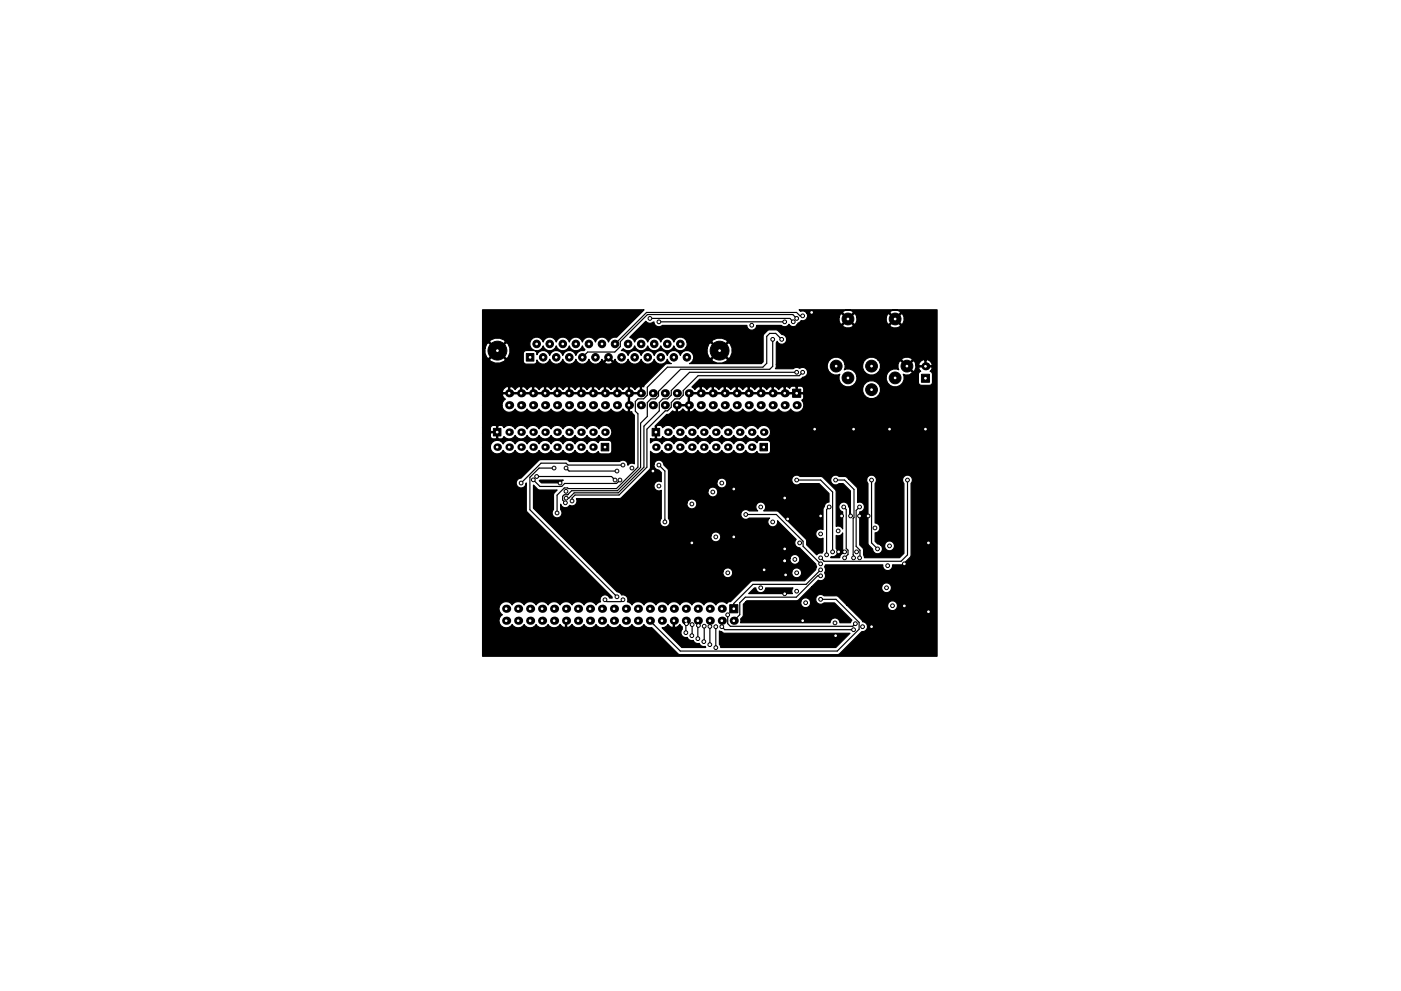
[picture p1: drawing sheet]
<svg xmlns="http://www.w3.org/2000/svg" width="297mm" height="210mm" viewBox="0 0 297 210" stroke-linecap="round" stroke-linejoin="round" font-family="sans-serif">
<g fill="#000" stroke="#000" stroke-width=".21">
<path d="M111.6 75h1.6v1.6h-1.6zM195.4 79.4h1.7v1.7h-1.7zM104.6 90.9h1.6v1.6h-1.6zM127.5 94.1h1.6v1.6h-1.6zM138.3 90.9h1.6v1.6h-1.6zM161.1 94.1h1.6v1.6h-1.6zM168 82.6h1.8v1.7h-1.8zM154.7 128.3h1.7v1.7h-1.7z"/>
<circle cx="105.5" cy="74.4" r="2"/>
<circle cx="113.8" cy="73" r=".8"/>
<circle cx="115.2" cy="75.8" r=".8"/>
<circle cx="116.6" cy="73" r=".8"/>
<circle cx="117.9" cy="75.8" r=".8"/>
<circle cx="119.3" cy="73" r=".8"/>
<circle cx="120.7" cy="75.8" r=".8"/>
<circle cx="122.1" cy="73" r=".8"/>
<circle cx="123.5" cy="75.8" r=".8"/>
<circle cx="124.9" cy="73" r=".8"/>
<circle cx="126.2" cy="75.8" r=".8"/>
<circle cx="127.6" cy="73" r=".8"/>
<circle cx="129" cy="75.8" r=".8"/>
<circle cx="130.4" cy="73" r=".8"/>
<circle cx="131.8" cy="75.8" r=".8"/>
<circle cx="133.2" cy="73" r=".8"/>
<circle cx="134.6" cy="75.8" r=".8"/>
<circle cx="135.9" cy="73" r=".8"/>
<circle cx="137.3" cy="75.8" r=".8"/>
<circle cx="137.8" cy="67.6" r=".4"/>
<circle cx="138.7" cy="73" r=".8"/>
<circle cx="139.7" cy="68.3" r=".4"/>
<circle cx="140.1" cy="75.8" r=".8"/>
<circle cx="141.5" cy="73" r=".8"/>
<circle cx="142.9" cy="75.8" r=".8"/>
<circle cx="144.2" cy="73" r=".8"/>
<circle cx="145.6" cy="75.8" r=".8"/>
<circle cx="152.6" cy="74.4" r="2"/>
<circle cx="159.4" cy="69" r=".4"/>
<circle cx="163.8" cy="72" r=".4"/>
<circle cx="165.7" cy="72" r=".4"/>
<circle cx="166.4" cy="68.3" r=".4"/>
<circle cx="168.2" cy="68.3" r=".4"/>
<circle cx="168.9" cy="79" r=".4"/>
<circle cx="168.9" cy="67.6" r=".4"/>
<circle cx="170.2" cy="67" r=".4"/>
<circle cx="170.2" cy="79" r=".4"/>
<circle cx="172.1" cy="66.3" r=".4"/>
<circle cx="177.3" cy="77.7" r="1.25"/>
<circle cx="179.8" cy="67.7" r="1.25"/>
<circle cx="184.8" cy="77.7" r="1.25"/>
<circle cx="189.8" cy="67.7" r="1.25"/>
<circle cx="192.3" cy="77.7" r="1.25"/>
<circle cx="117.5" cy="99.3" r=".4"/>
<circle cx="120" cy="99.3" r=".4"/>
<circle cx="130.8" cy="99.9" r=".4"/>
<circle cx="132.1" cy="98.7" r=".4"/>
<circle cx="134" cy="99.3" r=".4"/>
<circle cx="138.4" cy="99.9" r=".4"/>
<circle cx="139.7" cy="98.7" r=".4"/>
<circle cx="172.7" cy="91.1" r=".4"/>
<circle cx="179.8" cy="80.2" r="1.25"/>
<circle cx="181" cy="91.1" r=".4"/>
<circle cx="184.8" cy="82.7" r="1.25"/>
<circle cx="188.6" cy="91.1" r=".4"/>
<circle cx="189.8" cy="80.2" r="1.25"/>
<circle cx="196.2" cy="91.1" r=".4"/>
<circle cx="110.5" cy="102.5" r=".4"/>
<circle cx="113.1" cy="101.8" r=".4"/>
<circle cx="113.8" cy="101.1" r=".4"/>
<circle cx="118.1" cy="108.8" r=".4"/>
<circle cx="118.7" cy="102.5" r=".4"/>
<circle cx="119.9" cy="106.7" r=".4"/>
<circle cx="120" cy="104.2" r=".4"/>
<circle cx="120" cy="105.7" r=".4"/>
<circle cx="121.3" cy="106.3" r=".4"/>
<circle cx="130.4" cy="101.8" r=".4"/>
<circle cx="131.4" cy="101.8" r=".4"/>
<circle cx="139.7" cy="103.1" r=".4"/>
<circle cx="141" cy="110.7" r=".4"/>
<circle cx="146.7" cy="106.9" r=".4"/>
<circle cx="146.7" cy="115.2" r=".4"/>
<circle cx="151.1" cy="104.4" r=".4"/>
<circle cx="151.8" cy="113.9" r=".4"/>
<circle cx="153" cy="102.5" r=".4"/>
<circle cx="155.6" cy="103.8" r=".4"/>
<circle cx="155.6" cy="113.9" r=".4"/>
<circle cx="158.1" cy="109.2" r=".4"/>
<circle cx="161.3" cy="107.6" r=".4"/>
<circle cx="163.8" cy="110.7" r=".4"/>
<circle cx="166.4" cy="116.5" r=".4"/>
<circle cx="166.4" cy="119" r=".4"/>
<circle cx="166.4" cy="105.7" r=".4"/>
<circle cx="167" cy="110.1" r=".4"/>
<circle cx="168.5" cy="118.7" r=".4"/>
<circle cx="168.9" cy="101.8" r=".4"/>
<circle cx="169.5" cy="115.2" r=".4"/>
<circle cx="174" cy="109.5" r=".4"/>
<circle cx="174" cy="119.6" r=".4"/>
<circle cx="174" cy="113.3" r=".4"/>
<circle cx="174" cy="118.4" r=".4"/>
<circle cx="175.3" cy="117.7" r=".4"/>
<circle cx="175.8" cy="107.6" r=".4"/>
<circle cx="176.5" cy="117.1" r=".4"/>
<circle cx="177.2" cy="101.8" r=".4"/>
<circle cx="177.7" cy="112.6" r=".4"/>
<circle cx="177.8" cy="117.1" r=".4"/>
<circle cx="178.4" cy="109.5" r=".4"/>
<circle cx="178.9" cy="107.6" r=".4"/>
<circle cx="179.1" cy="117.1" r=".4"/>
<circle cx="179.1" cy="118.4" r=".4"/>
<circle cx="180.3" cy="109.5" r=".4"/>
<circle cx="181" cy="118.4" r=".4"/>
<circle cx="181.6" cy="117.1" r=".4"/>
<circle cx="182.2" cy="109.5" r=".4"/>
<circle cx="182.2" cy="118.4" r=".4"/>
<circle cx="182.2" cy="107.6" r=".4"/>
<circle cx="184.1" cy="109.5" r=".4"/>
<circle cx="184.8" cy="101.8" r=".4"/>
<circle cx="185.5" cy="112" r=".4"/>
<circle cx="186.1" cy="116.5" r=".4"/>
<circle cx="188.6" cy="115.8" r=".4"/>
<circle cx="191.7" cy="119.6" r=".4"/>
<circle cx="192.4" cy="101.8" r=".4"/>
<circle cx="196.8" cy="115.2" r=".4"/>
<circle cx="128.3" cy="127.2" r=".4"/>
<circle cx="130.8" cy="126.6" r=".4"/>
<circle cx="132.1" cy="127.2" r=".4"/>
<circle cx="145.4" cy="134.2" r=".4"/>
<circle cx="145.5" cy="132.3" r=".4"/>
<circle cx="146.7" cy="134.9" r=".4"/>
<circle cx="146.7" cy="132.5" r=".4"/>
<circle cx="148" cy="135.5" r=".4"/>
<circle cx="148.1" cy="132.7" r=".4"/>
<circle cx="149.2" cy="136.1" r=".4"/>
<circle cx="149.3" cy="132.9" r=".4"/>
<circle cx="150.5" cy="136.8" r=".4"/>
<circle cx="150.5" cy="132.9" r=".4"/>
<circle cx="151.8" cy="137.4" r=".4"/>
<circle cx="151.8" cy="133" r=".4"/>
<circle cx="153" cy="133" r=".4"/>
<circle cx="154.3" cy="130.4" r=".4"/>
<circle cx="154.3" cy="121.5" r=".4"/>
<circle cx="161.3" cy="124.7" r=".4"/>
<circle cx="162" cy="120.9" r=".4"/>
<circle cx="166.4" cy="126" r=".4"/>
<circle cx="166.6" cy="122" r=".4"/>
<circle cx="168.9" cy="125.4" r=".4"/>
<circle cx="168.9" cy="121.5" r=".4"/>
<circle cx="170.2" cy="131.7" r=".4"/>
<circle cx="170.8" cy="127.9" r=".4"/>
<circle cx="174" cy="127.2" r=".4"/>
<circle cx="174" cy="122.2" r=".4"/>
<circle cx="174" cy="120.9" r=".4"/>
<circle cx="177" cy="132.2" r=".4"/>
<circle cx="177.2" cy="134.9" r=".4"/>
<circle cx="181" cy="133.6" r=".4"/>
<circle cx="181.4" cy="132.3" r=".4"/>
<circle cx="182.9" cy="133" r=".4"/>
<circle cx="184.8" cy="133" r=".4"/>
<circle cx="188" cy="124.7" r=".4"/>
<circle cx="188.2" cy="120" r=".4"/>
<circle cx="189.2" cy="128.5" r=".4"/>
<circle cx="191.7" cy="128.5" r=".4"/>
<circle cx="196.8" cy="129.8" r=".4"/>
</g>
<g fill="#000">
<circle cx="196.2" cy="77.7" r=".85"/>
<circle cx="105.4" cy="94.9" r=".8"/>
<circle cx="107.9" cy="91.7" r=".8"/>
<circle cx="107.9" cy="83.4" r=".86"/>
<circle cx="107.9" cy="86" r=".86"/>
<circle cx="107.9" cy="94.9" r=".8"/>
<circle cx="110.5" cy="86" r=".86"/>
<circle cx="110.5" cy="83.4" r=".86"/>
<circle cx="110.5" cy="94.9" r=".8"/>
<circle cx="110.5" cy="91.7" r=".8"/>
<circle cx="113" cy="86" r=".86"/>
<circle cx="113" cy="94.9" r=".8"/>
<circle cx="113" cy="91.7" r=".8"/>
<circle cx="113" cy="83.4" r=".86"/>
<circle cx="115.6" cy="94.9" r=".8"/>
<circle cx="115.6" cy="86" r=".86"/>
<circle cx="115.6" cy="91.7" r=".8"/>
<circle cx="115.6" cy="83.4" r=".86"/>
<circle cx="118.1" cy="83.4" r=".86"/>
<circle cx="118.1" cy="86" r=".86"/>
<circle cx="118.1" cy="94.9" r=".8"/>
<circle cx="118.1" cy="91.7" r=".8"/>
<circle cx="120.6" cy="91.7" r=".8"/>
<circle cx="120.6" cy="94.9" r=".8"/>
<circle cx="120.6" cy="86" r=".86"/>
<circle cx="120.6" cy="83.4" r=".86"/>
<circle cx="123.2" cy="86" r=".86"/>
<circle cx="123.2" cy="94.9" r=".8"/>
<circle cx="123.2" cy="91.7" r=".8"/>
<circle cx="123.2" cy="83.4" r=".86"/>
<circle cx="125.7" cy="94.9" r=".8"/>
<circle cx="125.7" cy="91.7" r=".8"/>
<circle cx="125.7" cy="83.4" r=".86"/>
<circle cx="125.7" cy="86" r=".86"/>
<circle cx="128.3" cy="83.4" r=".86"/>
<circle cx="128.3" cy="86" r=".86"/>
<circle cx="128.3" cy="91.7" r=".8"/>
<circle cx="130.8" cy="83.4" r=".86"/>
<circle cx="130.8" cy="86" r=".86"/>
<circle cx="133.3" cy="83.4" r=".86"/>
<circle cx="133.3" cy="86" r=".86"/>
<circle cx="135.9" cy="83.4" r=".86"/>
<circle cx="135.9" cy="86" r=".86"/>
<circle cx="138.4" cy="83.4" r=".86"/>
<circle cx="138.4" cy="86" r=".86"/>
<circle cx="139.1" cy="94.9" r=".8"/>
<circle cx="141" cy="83.4" r=".86"/>
<circle cx="141" cy="86" r=".86"/>
<circle cx="141.6" cy="94.9" r=".8"/>
<circle cx="141.6" cy="91.7" r=".8"/>
<circle cx="143.5" cy="83.4" r=".86"/>
<circle cx="143.5" cy="86" r=".86"/>
<circle cx="144.1" cy="94.9" r=".8"/>
<circle cx="144.1" cy="91.7" r=".8"/>
<circle cx="146" cy="86" r=".86"/>
<circle cx="146" cy="83.4" r=".86"/>
<circle cx="146.7" cy="91.7" r=".8"/>
<circle cx="146.7" cy="94.9" r=".8"/>
<circle cx="148.6" cy="86" r=".86"/>
<circle cx="148.6" cy="83.4" r=".86"/>
<circle cx="149.2" cy="94.9" r=".8"/>
<circle cx="149.2" cy="91.7" r=".8"/>
<circle cx="151.1" cy="86" r=".86"/>
<circle cx="151.1" cy="83.4" r=".86"/>
<circle cx="151.8" cy="94.9" r=".8"/>
<circle cx="151.8" cy="91.7" r=".8"/>
<circle cx="153.7" cy="83.4" r=".86"/>
<circle cx="153.7" cy="86" r=".86"/>
<circle cx="154.3" cy="94.9" r=".8"/>
<circle cx="154.3" cy="91.7" r=".8"/>
<circle cx="156.2" cy="86" r=".86"/>
<circle cx="156.2" cy="83.4" r=".86"/>
<circle cx="156.8" cy="91.7" r=".8"/>
<circle cx="156.8" cy="94.9" r=".8"/>
<circle cx="158.7" cy="83.4" r=".86"/>
<circle cx="158.7" cy="86" r=".86"/>
<circle cx="159.4" cy="94.9" r=".8"/>
<circle cx="159.4" cy="91.7" r=".8"/>
<circle cx="161.3" cy="83.4" r=".86"/>
<circle cx="161.3" cy="86" r=".86"/>
<circle cx="161.9" cy="91.7" r=".8"/>
<circle cx="163.8" cy="86" r=".86"/>
<circle cx="163.8" cy="83.4" r=".86"/>
<circle cx="166.4" cy="86" r=".86"/>
<circle cx="166.4" cy="83.4" r=".86"/>
<circle cx="168.9" cy="86" r=".86"/>
<circle cx="107.3" cy="131.7" r=".86"/>
<circle cx="107.3" cy="129.2" r=".86"/>
<circle cx="109.9" cy="129.2" r=".86"/>
<circle cx="109.9" cy="131.7" r=".86"/>
<circle cx="112.4" cy="129.2" r=".86"/>
<circle cx="112.4" cy="131.7" r=".86"/>
<circle cx="114.9" cy="129.2" r=".86"/>
<circle cx="114.9" cy="131.7" r=".86"/>
<circle cx="117.5" cy="129.2" r=".86"/>
<circle cx="117.5" cy="131.7" r=".86"/>
<circle cx="120" cy="129.2" r=".86"/>
<circle cx="120" cy="131.7" r=".86"/>
<circle cx="122.6" cy="129.2" r=".86"/>
<circle cx="122.6" cy="131.7" r=".86"/>
<circle cx="125.1" cy="131.7" r=".86"/>
<circle cx="125.1" cy="129.2" r=".86"/>
<circle cx="127.6" cy="129.2" r=".86"/>
<circle cx="127.6" cy="131.7" r=".86"/>
<circle cx="130.2" cy="131.7" r=".86"/>
<circle cx="130.2" cy="129.2" r=".86"/>
<circle cx="132.7" cy="129.2" r=".86"/>
<circle cx="132.7" cy="131.7" r=".86"/>
<circle cx="135.3" cy="129.2" r=".86"/>
<circle cx="135.3" cy="131.7" r=".86"/>
<circle cx="137.8" cy="131.7" r=".86"/>
<circle cx="137.8" cy="129.2" r=".86"/>
<circle cx="140.3" cy="129.2" r=".86"/>
<circle cx="140.3" cy="131.7" r=".86"/>
<circle cx="142.9" cy="129.2" r=".86"/>
<circle cx="142.9" cy="131.7" r=".86"/>
<circle cx="145.4" cy="129.2" r=".86"/>
<circle cx="145.4" cy="131.7" r=".86"/>
<circle cx="148" cy="129.2" r=".86"/>
<circle cx="148" cy="131.7" r=".86"/>
<circle cx="150.5" cy="129.2" r=".86"/>
<circle cx="150.5" cy="131.7" r=".86"/>
<circle cx="153" cy="129.2" r=".86"/>
<circle cx="153" cy="131.7" r=".86"/>
<circle cx="155.6" cy="131.7" r=".86"/>
</g>
<g fill="none" stroke="#000" stroke-width=".25">
<path d="M137.8 67.6h29.7l.7 .7M139.7 68.3h26.7M163.8 72v5.7l-.6 .7h-18.9l-4.7 4.6v1l-.6 .6h-1l-.8 .8v3l-1.4 1.4v9.4l-4.9 4.9h-9.7l-.8 .9h-.8l-.3 .3v.8l.6 .6M165.7 72l-1.2-1.3h-1.3l-.6 .7v5.7l-.9 .8h-20.2l-4.3 4.3v1.6l-.7 .8h-1.2l-.6 .6v2l.6 .6v11.3l-4.6 4.6h-10.2l-.2-.2h-.7l-1.5 1.6v3.7M168.9 67.6l-.8-.9h-30.8l-5.8 5.8v1l-1.2 1.2h-5.7l-1.1 1.1M168.9 79h-22.7l-3.9 3.9v.9l-.8 .8h-.9l-.8 .8v1.8l-3.3 3.2v8.7l-5.4 5.5h-9.4l-1.1 1.1h-.6M170.2 67h-.6l-.7-.7h-31.8l-6.7 6.7M170.2 79l-.7 .7h-21.5l-3.1 3.2v.9l-.8 .8h-1l-.8 .8v1l-.8 .8h-.4l-3.9 3.9v8l-5.9 5.9h-9.4l-.6 .7v.6M117.5 99.3h-3.2l-2 2v6.9l18.5 18.4M120 99.3l.6 .6h10.2M132.1 98.7h-11.7l-.4-.4h-5.3l-4.2 4.2M139.7 98.7l1.3 1.2v10.8"/>
<path d="M113.1 101.8l1.4 1.4h4.6l.6-.6h11l.7-.8M113.8 101.1h15.9l.7 .7M158.1 109.2h6.5l5.7 5.6v1.1l3.7 3.7M168.9 101.8h5.1l2.5 2.6v12.7M175.8 107.6l-.5 .5v9.6M177.2 101.8h1.9l2 2v6l-.2 .2 .1 8.4M178.9 107.6l.5 .5v8.3l.4 .3v.9l-.7 .8M182.2 107.6l-.7 .7v7.6l.8 .8-.1 1.7M184.8 101.8v13.4l1.3 1.3M192.4 101.8v15.9l-1.4 1.4h-16.3l-.7-.7M128.3 127.2l.4 .4h3l.4-.4M145.5 132.3l-.1 .2v1.7"/>
<path d="M146.7 132.5v2.4M148.1 132.7l-.1 .1v2.7M149.3 132.9l-.1 3.2M150.5 132.9v3.9M151.8 133v4.4M153 133l.7 .6h27.3M154.3 130.4v1.9l.6 .6h25.9l.6-.6M174 122.2h-.6l-4.6 4.5h-10.8l-1.2 1.2v2.5l-1.2 1.3M174 127.2h3.3l4.9 4.9v1.4l-4.7 4.6h-33.3l-6.4-6.4M174 120.9l-3.1 3.1h-11.3l-4 4v1.2"/>
</g>
<path d="M102.3 65.7h34.3l-5.9 5.9a1.41 1.41 0 0 0-1.7 1 1.44 1.44 0 0 0-1.4-1.1 1.44 1.44 0 0 0-1.4 1.1 1.44 1.44 0 0 0-1.3-1.1 1.44 1.44 0 0 0-1.4 1.1 1.44 1.44 0 0 0-1.4-1.1 1.44 1.44 0 0 0-1.4 1.1 1.44 1.44 0 0 0-1.4-1.1 1.44 1.44 0 0 0-1.4 1.1 1.44 1.44 0 0 0-1.3-1.1 1.44 1.44 0 0 0-1.4 1.1 1.45 1.45 0 0 0-2.3-.8 1.45 1.45 0 0 0 0 2.4 1.45 1.45 0 0 0 2.3-.8 1.44 1.44 0 0 0 1.4 1 1.44 1.44 0 0 0 1.3-1 1.44 1.44 0 0 0 1.4 1 1.44 1.44 0 0 0 1.4-1 1.44 1.44 0 0 0 1.4 1 1.44 1.44 0 0 0 1.4-1l.5 .8-.2 .2a1.41 1.41 0 0 0-1.7 1 1.44 1.44 0 0 0-1.4-1.1 1.44 1.44 0 0 0-1.4 1.1 1.44 1.44 0 0 0-1.4-1.1 1.44 1.44 0 0 0-1.4 1.1 1.43 1.43 0 0 0-1.2-1 1.43 1.43 0 0 0-1.5 .9 .71 .71 0 0 0-.6-.9h-1.6l-.5 .2-.2 .4v1.6a.65 .65 0 0 0 .7 .7l1.8-.1a.74 .74 0 0 0 .4-.8 1.43 1.43 0 0 0 1.5 .9 1.43 1.43 0 0 0 1.2-1.1 1.44 1.44 0 0 0 1.4 1.1 1.44 1.44 0 0 0 1.4-1.1 1.44 1.44 0 0 0 1.4 1.1 1.44 1.44 0 0 0 1.4-1.1 1.44 1.44 0 0 0 1.4 1.1 1.44 1.44 0 0 0 1.4-1.1 1.42 1.42 0 0 0 2.4 .6h.9l.1 .3a1.05 1.05 0 0 0 1.5-.3l-.8-.8-.8 .8h-.9l.3-.6 .2 .4h.2l1-1 1 1h.3l.1-.4 .2 .4a1.45 1.45 0 0 0 1.4 .7 1.45 1.45 0 0 0 1.2-1.1 1.44 1.44 0 0 0 1.4 1.1 1.44 1.44 0 0 0 1.3-1.1 1.44 1.44 0 0 0 1.4 1.1 1.44 1.44 0 0 0 1.4-1.1 1.44 1.44 0 0 0 1.4 1.1 1.44 1.44 0 0 0 1.4-1.1l.1 .4 .7 .5h-.8l-.5 .3-4.3 4.2-.2 .5-.3-.1-.2 .1v1.5h-2.5v3.7l.2 .1 .2-.1 .6 .8v10.3a1.03 1.03 0 0 0-1.4 .3 1.02 1.02 0 0 0-.6-1 1.02 1.02 0 0 0-1.1 .2h-10.7l-.7-.4h-5.3l-.5 .2-3.7 3.7a1.06 1.06 0 0 0-1 1.2 1.06 1.06 0 0 0 1.1 1 1.06 1.06 0 0 0 1-1.1v5.7l.2 .5 18 18v.2h-.6a1.04 1.04 0 0 0-1.3-.6 1.04 1.04 0 0 0-.6 1.4l-.7 .4-.2 .3-.2-.3a1.53 1.53 0 0 0-2.4 .3 1.49 1.49 0 0 0-2.5 0 1.49 1.49 0 0 0-2.6 0 1.49 1.49 0 0 0-2.5 0 1.49 1.49 0 0 0-2.5 0 1.49 1.49 0 0 0-2.6 0 1.49 1.49 0 0 0-2.5 0 1.51 1.51 0 0 0-2.4-.3 1.51 1.51 0 0 0 .3 2.3 1.5 1.5 0 0 0-.3 2.4 1.5 1.5 0 0 0 2.4-.3 1.49 1.49 0 0 0 2.5 0 1.49 1.49 0 0 0 2.6 0 1.49 1.49 0 0 0 2.5 0 1.49 1.49 0 0 0 2.6 0l.4 .5 .5 .1 .2-.1v-1.4l.2-.1v1.5l.3 .1 .4-.1 .5-.5 .2 .3a1.53 1.53 0 0 0 2.3-.3 1.49 1.49 0 0 0 2.6 0 1.49 1.49 0 0 0 2.5 0 1.49 1.49 0 0 0 2.5 0 1.49 1.49 0 0 0 2.6 0 1.49 1.49 0 0 0 2.5 0 1.48 1.48 0 0 0 1.7 .6l5.5 5.6 .5 .2h33.3l.6-.2 4.6-4.7a1.06 1.06 0 0 0 1.2-.9 1.06 1.06 0 0 0-1-1.2l-.2-.4-3.2-3.2h8.7a1.06 1.06 0 0 0 1.2 1.3 1.06 1.06 0 0 0 .7-1.7 1.06 1.06 0 0 0-1.7 0l-.2 .4h-8.7l-2-1.9h-2.8l-.1-.1a1.05 1.05 0 0 0-1.4 .2 1.05 1.05 0 0 0 .1 1.4 1.05 1.05 0 0 0 1.4 0h2.2l3.7 3.7-.3 .5h-2.2v-.1a1.04 1.04 0 0 0-1.1-.9 1.04 1.04 0 0 0-1 1h-19v-.8l.6-.6v-.3v-2.2l.5-.5h11.7a1.06 1.06 0 0 0 1.2 1.2 1.06 1.06 0 0 0 .7-1.6 1.06 1.06 0 0 0-1.8 0l-.1 .4h-11.7l.2-.2 10.8-.1 3-2.9h14.8v.4a1.06 1.06 0 0 0 1.6 .7 1.06 1.06 0 0 0 0-1.8 1.06 1.06 0 0 0-1.6 .7h-14.8l1.4-1.4a1.08 1.08 0 0 0 1.3-.3 1.08 1.08 0 0 0 .1-1.3 1.29 1.29 0 0 0 0-1.3l.1-.4h12.2a1.05 1.05 0 0 0 1 1.3 1.05 1.05 0 0 0 1-1.3h2.1l1.8-1.8 .1-15.4 .1-.2a1.05 1.05 0 0 0-.2-1.4 1.05 1.05 0 0 0-1.5 .1 1.05 1.05 0 0 0 0 1.5v14.8l-.9 .9h-7.4l-.2-.6v-1.3l-.8-.8v-7a1.04 1.04 0 0 0 1-1.3 1.04 1.04 0 0 0-1.5-.7v-3.1l-1.9-1.9h3.8v.5l.3 .5v12.6l.2 .5 .8 .8a1.05 1.05 0 0 0 1.6 .9 1.05 1.05 0 0 0 .1-1.8h.9v.4a1.06 1.06 0 0 0 1.6 .7 1.06 1.06 0 0 0 0-1.8 1.06 1.06 0 0 0-1.6 .7h-.9l-.6-.2-.6-.5v-1.9a1.04 1.04 0 0 0 1.1-1 1.04 1.04 0 0 0-1.1-1v-8.4l.2-.2a1.06 1.06 0 0 0-.5-1.5 1.06 1.06 0 0 0-1.5 .7h-3.8l-.5-.5h-1.5a1.04 1.04 0 0 0-1.5 0 1.04 1.04 0 0 0 0 1.5 1.04 1.04 0 0 0 1.5 0h.9l1.5 1.6v5.3l-.1 .2v-1.6l-.2-.6a1.06 1.06 0 0 0-1-1 1.06 1.06 0 0 0-1.1 .9 1.06 1.06 0 0 0 .8 1.2v3.6l-.1-.1a1.01 1.01 0 0 0-1.3-.4v-7.3l-.2-.6-2.8-2.7h-4.7l-.1-.1a1.05 1.05 0 0 0-1.4 .2 1.05 1.05 0 0 0 .1 1.4 1.05 1.05 0 0 0 1.4 0h4.1l2.1 2.1v1.8h-.2a1.16 1.16 0 0 0-.9 1.1l-.2 .5v4.3l-.3-.2a1.05 1.05 0 0 0-1.3 1.2 1.05 1.05 0 0 0 1.6 .8v2.8l-.2 .4-.5-.1-.6 .4-2.2-2.1v-.8l-.2-.5-5.7-5.7-.5-.2h-2.7l.3-.3a1.05 1.05 0 0 0-.3-1.4 1.05 1.05 0 0 0-1.5 .2 1.05 1.05 0 0 0 .3 1.5h-1.9l-.1-.1a1.05 1.05 0 0 0-1.4 .2 1.05 1.05 0 0 0 .1 1.4 1.05 1.05 0 0 0 1.4 0h4.4l-.2 .3a1.05 1.05 0 0 0 .6 1.6 1.05 1.05 0 0 0 1.2-1.3l4 4-.1 .1a1.04 1.04 0 0 0-.1 1.1 1.04 1.04 0 0 0 1 .5l3.4 3.5 .2 .6-.2 .6-2.4 2.3-11.3 .1-4.4 4.3a.71 .71 0 0 0-.8 .5 1.53 1.53 0 0 0-2.3 .3 1.49 1.49 0 0 0-2.6 0 1.49 1.49 0 0 0-2.5 0 1.49 1.49 0 0 0-2.6 0 1.49 1.49 0 0 0-2.5 0 1.49 1.49 0 0 0-2.5 0 1.49 1.49 0 0 0-2.6 0 1.49 1.49 0 0 0-2.5 0l-.2-.3-.8-.4 .1-.2a1.04 1.04 0 0 0-1.3-1.2 .95 .95 0 0 0-1-.7l-4.2-4.3h26.7a1.06 1.06 0 0 0 1 1.3 1.06 1.06 0 0 0 1-1.3h12.6v.4a1.06 1.06 0 0 0 1.6 .7 1.06 1.06 0 0 0 0-1.7 1.06 1.06 0 0 0-1.6 .6h-12.6l-.1-.4a1.06 1.06 0 0 0-1.1-.4 1.06 1.06 0 0 0-.8 .8h-26.7l-2.8-2.8h43.7v.4a1.06 1.06 0 0 0 1.6 .7 1.06 1.06 0 0 0 0-1.8 1.06 1.06 0 0 0-1.6 .7h-43.7l-4.8-4.8h31.7v.4a1.06 1.06 0 0 0 1.7 .7 1.06 1.06 0 0 0 0-1.8 1.06 1.06 0 0 0-1.7 .7h-31.7l-5.9-5.9v-4.9l1.1 1 3.9 .1-.7 .8v3.3l-.2 .1a1.05 1.05 0 0 0 .2 1.5 1.05 1.05 0 0 0 1.5-.1 1.05 1.05 0 0 0 0-1.5v-1.1l.1 .3a1.04 1.04 0 0 0 1.8-.1 1.06 1.06 0 0 0 1.2-.2 1.06 1.06 0 0 0 .2-1.2l9.3-.1 6.2-6 .2-.6v-.6h.8a1.03 1.03 0 0 0 1 1.2l.5 .6v1.9a1.05 1.05 0 0 0-1.6 .9 1.05 1.05 0 0 0 1.6 .9v6l-.1 .2a1.05 1.05 0 0 0 .2 1.4 1.05 1.05 0 0 0 1.4-.1 1.05 1.05 0 0 0 0-1.5v-3.3h3.9a1.06 1.06 0 0 0 1.3 1.3 1.06 1.06 0 0 0 .7-1.7 1.06 1.06 0 0 0-1.8 0l-.2 .4h-3.9v-2.5h8.4a1.06 1.06 0 0 0 1.2 1.2 1.06 1.06 0 0 0 .7-1.6 1.06 1.06 0 0 0-1.7 0l-.2 .4h-8.4v-1.9h10.3a1.06 1.06 0 0 0 1.2 1.2 1.06 1.06 0 0 0 .7-1.6 1.06 1.06 0 0 0-1.7 0l-.2 .4h-10.3v-2.7l-1-1.1a1.06 1.06 0 0 0-1-.9 1.06 1.06 0 0 0-1 .9h-.8v-2.8a1.44 1.44 0 0 0 2.4-.2 1.44 1.44 0 0 0 2.6 0 1.44 1.44 0 0 0 2.5 0 1.44 1.44 0 0 0 2.6 0 1.44 1.44 0 0 0 2.5 0 1.44 1.44 0 0 0 2.5 0 1.44 1.44 0 0 0 2.6 0 1.44 1.44 0 0 0 2.5 0 1.44 1.44 0 0 0 2.4 .3l.2 .3 .4 .2h1.9l.4-.6v-1.6a.65 .65 0 0 0-.7-.7h-1.6l-.4 .2-.2 .3-.1-.1a1.47 1.47 0 0 0-2.3 .4 1.44 1.44 0 0 0-2.5 0 1.44 1.44 0 0 0-2.6 0 1.44 1.44 0 0 0-2.5 0 1.44 1.44 0 0 0-2.5 0 1.44 1.44 0 0 0-2.6 0 1.44 1.44 0 0 0-2.5 0 1.44 1.44 0 0 0-2.6 0 1.44 1.44 0 0 0-2.4-.2v-1l.9 .1 .1-.1v-2.6h.3v2.6l.2 .1h.6l.5-.5a1.44 1.44 0 0 0 2.4-.2 1.44 1.44 0 0 0 2.5 0 1.44 1.44 0 0 0 2.6 0 1.44 1.44 0 0 0 2.5 0 1.44 1.44 0 0 0 2.5 0 1.44 1.44 0 0 0 2.6 0 1.44 1.44 0 0 0 2.5 0 1.44 1.44 0 0 0 2.6 0 1.45 1.45 0 0 0 2.2 .4 1.45 1.45 0 0 0 0-2.2 1.45 1.45 0 0 0-2.2 .4 1.44 1.44 0 0 0-2.6 0 1.44 1.44 0 0 0-2.5 0 1.44 1.44 0 0 0-2.6 0 1.44 1.44 0 0 0-2.5 0 1.44 1.44 0 0 0-2.5 0 1.44 1.44 0 0 0-2.6 0 1.44 1.44 0 0 0-2.5 0 1.44 1.44 0 0 0-2.4-.2l-.5-.5-1.1 .1 2.5-2.5h.4l.8-.7 .6 .2 .2-.1v-1.2h.2v1.2l.3 .1 .4-.1 .5-.6 .5 .6 .4 .1 .2-.1v-1.2h-2.5v-.3h2.5v-2.2h.3v3.7l.2 .1 .4-.1 .5-.5a1.49 1.49 0 0 0 2.6 0 1.49 1.49 0 0 0 2.5 0 1.49 1.49 0 0 0 2.5 0 1.49 1.49 0 0 0 2.6 0 1.49 1.49 0 0 0 2.5 0 1.49 1.49 0 0 0 2.6 0 1.49 1.49 0 0 0 2.5 0 1.49 1.49 0 0 0 2.5 0 1.52 1.52 0 0 0 2.3 .4 1.52 1.52 0 0 0 .1-2.3l.4-.5v-.7l-.2-.1h-24.3v-.3h2.6v-1.2h.2v1.2h2.3v-1.2h.3v1.2h2.2v-1.2h.3v1.2h2.3v-1.2h.2v1.2h2.3v-1.2h.3v1.2h2.3v-1.2h.2v1.2h2.3v-1.2h.3v1.2h2.2v-1.2h.3v1.2h2.3v-1.2h.2v1.2h1.2l.2-.2v-.8h12.5a1.92 1.92 0 0 0 2.3 2.3 1.92 1.92 0 0 0 1.2-3 1.92 1.92 0 0 0-3.2 0l-.3 .7h-12.5l-.5-.4h-.7l-.2 .2-1.1-.2-.5 .5-.7-.4-.2 .1-.5-.1-.4 .2-.5 .5-.5-.5-.4-.2-.2 .1-.5-.1-.4 .2-.5 .5-.5-.5-.5-.2-.2 .1-.5-.1-.4 .2-.5 .5-.5-.5-.4-.2-.2 .1-.5-.1-.4 .2-.5 .5-.5-.5-.4-.2-.3 .1-.4-.1-.5 .2-.5 .5-.5-.5-.4-.2-.2 .1-.5-.1-.4 .2-.5 .5-.5-.5-.4-.2-.2 .1-.5-.1-.4 .2-.5 .5-.5-.5-.5-.2-.2 .1-.5-.1-.4 .2-.5 .5-.6-.6 1.6-1.6h21.2l.9-.5a1.08 1.08 0 0 0 .7-1.5 1.08 1.08 0 0 0-1.6-.4 1 1 0 0 0-1.3 .1h-3.8l.2-.9h10.8v.8a1.88 1.88 0 0 0 2.7 1.3 1.91 1.91 0 0 0 1.5 2.7 1.91 1.91 0 0 0 2.1-2.3h6.2v.8a1.91 1.91 0 0 0 2.5 1.4 1.91 1.91 0 0 0 1.1-2.6l.5 .2 2.7-.2v1.7l.2 .5 .5 .2h1.7a.65 .65 0 0 0 .6-.7v-1.9l-.5-.4 .5-.7-.2-.3h-2.6l-.1 .3 .4 .7-.3 .2-.2 .4h-1.6l.2-.1 .1-.3-1.3-1.3h.4l1.1 1.1 .3-.1 .3-.7v-.6h.6l.1 .2h1.2v-1.2h.2v1.2h1.2l.2-.2a1.22 1.22 0 0 0-1.6-1 1.12 1.12 0 0 0-1.3 1h-.6l-.3-.7-.3-.2-1.1 1.2h-.4l-1.1-1.2-.3 .2-.3 .7 .2 1.1-.4-.2a1.92 1.92 0 0 0-2.3 1.5h-6.2l-.3-.7a1.84 1.84 0 0 0-2.4-.6l.2-.4v-.8h3.7v.8a1.91 1.91 0 0 0 2.8 1.3 1.91 1.91 0 0 0 .4-3.1h5l1.2 1.2 1.1-1.2-.1-.2a1.52 1.52 0 0 0-2.2 .2h-5l-.2-.2a1.92 1.92 0 0 0-3 1.2h-3.7l-.3-.7a1.92 1.92 0 0 0-2-.8 1.92 1.92 0 0 0-1.5 1.5h-10.8v-4.6l.2-.3a1.04 1.04 0 0 0 1.8 .2 1.04 1.04 0 0 0-.8-1.6l-.8-.8-.5-.2h-1.6l-.9 .8-.2 .6v5.4l-.4 .3h-15.2l.7-.5 .1-.3h3.9l.2 .3a2.29 2.29 0 0 0 3.2-.3l-1.7-1.7-1.7 1.7h-3.9l.1-.2a1.45 1.45 0 0 0-1.1-1.7 1.45 1.45 0 0 0-1.8 1 1.44 1.44 0 0 0-1.3-1.1 1.44 1.44 0 0 0-1.4 1.1 1.44 1.44 0 0 0-1.4-1.1 1.44 1.44 0 0 0-1.4 1.1 1.44 1.44 0 0 0-1.4-1.1 1.44 1.44 0 0 0-1.4 1.1 1.44 1.44 0 0 0-1.3-1.1 1.44 1.44 0 0 0-1.4 1.1 1.36 1.36 0 0 0-1.5-1l.4-.4 .3 .2a1.44 1.44 0 0 0 2.2-.8 1.44 1.44 0 0 0 1.3 1 1.44 1.44 0 0 0 1.4-1 1.44 1.44 0 0 0 1.4 1 1.44 1.44 0 0 0 1.4-1 1.44 1.44 0 0 0 1.4 1 1.44 1.44 0 0 0 1.4-1 1.42 1.42 0 0 0 1.1 1 1.42 1.42 0 0 0 1.4-.5h4.5v1l.4 1 .4 .2 1.7-1.7h.3l1.7 1.7 .4-.2a2.29 2.29 0 0 0-.4-3.2l-1.7 1.7h-.3l-1.7-1.7-.4 .2-.4 1h-4.5a1.3 1.3 0 0 0 .2-1.4h5.3l1.7 1.7 1.7-1.7-.3-.4a2.29 2.29 0 0 0-3.1 .4h-5.3l-.1-.3a1.45 1.45 0 0 0-1.5-.7 1.45 1.45 0 0 0-1.1 1.1 1.44 1.44 0 0 0-1.4-1.1 1.44 1.44 0 0 0-1.4 1.1 1.44 1.44 0 0 0-1.4-1.1 1.44 1.44 0 0 0-1.4 1.1 1.44 1.44 0 0 0-1.4-1.1 1.44 1.44 0 0 0-1.3 1.1l-.6-.8-.5-.2 3.4-3.4a1.24 1.24 0 0 0 1.8 .1 1.02 1.02 0 0 0 .6 1 1.02 1.02 0 0 0 1.1-.3h17.9v.2a1.04 1.04 0 0 0 1.2 .9 1.04 1.04 0 0 0 .9-1.1h5.3l.1 .2a1.04 1.04 0 0 0 1.5-.4 1.02 1.02 0 0 0 1.6 .2h9.7l.2 .3a1.52 1.52 0 0 0 2.1-.3h7.7l.2 .3a1.52 1.52 0 0 0 2.1-.3l-1.1-1.1-1.2 1.1h-7.7l-1.1-1.1-1.2 1.1h-9.7l.3-.4 .6-.6h.2a1.02 1.02 0 0 0 1.2-.6h6.7v.7l.3 .6 .3 .1 1.1-1.1h.4l1.1 1.1 .3-.1 .3-.7v-.6h6.2v.7l.3 .6 .3 .1 1.1-1.1h.4l1.1 1.1 .3-.1a1.52 1.52 0 0 0-.3-2.2l-1.1 1.2h-.4l-1.1-1.2-.3 .2-.3 .7h-6.2l-.3-.7-.3-.2-1.1 1.2h-.4l-1.1-1.2-.3 .2-.3 .7h-6.7v-.6l-.2-.5h7.6l1.2 1.2 1.1-1.2h7.7l1.2 1.2 1.1-1.2-.1-.2a1.52 1.52 0 0 0-2.2 .2h-7.7l-.1-.2a1.52 1.52 0 0 0-2.2 .2h-7.6l-.6-.3-.7 .1-.3-.4h29.3v73.5h-96.4v-44.3h1.6l.2 .5a1.46 1.46 0 0 0 1.2 .9 1.46 1.46 0 0 0 1.4-.8 1.44 1.44 0 0 0 2.5 0 1.44 1.44 0 0 0 2.6 0 1.44 1.44 0 0 0 2.5 0 1.44 1.44 0 0 0 2.5 0 1.44 1.44 0 0 0 2.6 0 1.44 1.44 0 0 0 2.5 0 1.44 1.44 0 0 0 2.6 0 1.44 1.44 0 0 0 2.3 .3l.2 .3 .5 .2h1.8l.4-.6v-1.6a.65 .65 0 0 0-.6-.7h-1.6l-.5 .2-.2 .3v-.1a1.47 1.47 0 0 0-2.3 .4 1.44 1.44 0 0 0-2.6 0 1.44 1.44 0 0 0-2.5 0 1.44 1.44 0 0 0-2.6 0 1.44 1.44 0 0 0-2.5 0 1.44 1.44 0 0 0-2.5 0 1.44 1.44 0 0 0-2.6 0 1.44 1.44 0 0 0-2.5 0 1.46 1.46 0 0 0-1.7-.7 1.46 1.46 0 0 0-1.1 1.4h-1.6v-2.9h1.7l.1 .8 .4 .3h.6l.2-.1v-1.2l-3 .2v-1.2h1.7v.6l.1 .2h1.2v-1.2h.2v2.6l.2 .1h.6l.5-.5a1.44 1.44 0 0 0 2.4-.2 1.44 1.44 0 0 0 2.6 0 1.44 1.44 0 0 0 2.5 0 1.44 1.44 0 0 0 2.5 0 1.44 1.44 0 0 0 2.6 0 1.44 1.44 0 0 0 2.5 0 1.44 1.44 0 0 0 2.6 0 1.44 1.44 0 0 0 2.5 0 1.45 1.45 0 0 0 2.2 .4 1.45 1.45 0 0 0 0-2.2 1.45 1.45 0 0 0-2.2 .4 1.44 1.44 0 0 0-2.5 0 1.44 1.44 0 0 0-2.6 0 1.44 1.44 0 0 0-2.5 0 1.44 1.44 0 0 0-2.6 0 1.44 1.44 0 0 0-2.5 0 1.44 1.44 0 0 0-2.5 0 1.44 1.44 0 0 0-2.6 0 1.44 1.44 0 0 0-2.4-.2l-.5-.5h-.6l-.2 .1-1-.1-.5 .5h-1.7v-4.8h4.1a1.52 1.52 0 0 0 1.1 1.4 1.52 1.52 0 0 0 1.7-.6 1.49 1.49 0 0 0 2.6 0 1.49 1.49 0 0 0 2.5 0 1.49 1.49 0 0 0 2.5 0 1.49 1.49 0 0 0 2.6 0 1.49 1.49 0 0 0 2.5 0 1.49 1.49 0 0 0 2.6 0 1.49 1.49 0 0 0 2.5 0 1.49 1.49 0 0 0 2.5 0 1.49 1.49 0 0 0 2.6 0l.5 .5 .4 .1 .2-.1v-3.7h-26.6l-.1 .2 .2 .5 .5 .4-.7 .7-.1 .6h-4.1v-2.9h4.2l.1 .2h1.2v-1.2h.3v1.2h2.3v-1.2h.2v1.2h2.3v-1.2h.3v1.2h2.2v-1.2h.3v1.2h2.3v-1.2h.2v1.2h2.3v-1.2h.3v1.2h2.3v-1.2h.2v1.2h2.3v-1.2h.3v1.2h2.2v-1.2h.3v1.2h2.3v-1.2h.2v1.2h2.3v-1.2h.3v1.2h2.3v-1.2l-.3-.1-.4 .2-.5 .5-.5-.5-.4-.2-.2 .1-.5-.1-.4 .2-.5 .5-.5-.5-.4-.2-.3 .1-.4-.1-.5 .2-.5 .5-.5-.5-.4-.2-.2 .1-.5-.1-.4 .2-.5 .5-.5-.5-.4-.2-.2 .1-.5-.1-.4 .2-.5 .5-.5-.5-.5-.2-.2 .1-.5-.1-.4 .2-.5 .5-.5-.5-.4-.2-.2 .1-.5-.1-.4 .2-.5 .5-.5-.5-.4-.2-.3 .1-.4-.1-.5 .2-.5 .5-.5-.5-.4-.2-.2 .1-.5-.1-.4 .2-.5 .5-.5-.5-.4-.2-.2 .1-.5-.1-.4 .2-.5 .5-.5-.5-.5-.2-.2 .1-.5-.1-.4 .2-.5 .5-.5-.5-.4-.2-.2 .1-.5-.1-.9 .5-.2 .6h-4.2v-6.8h1.5a2.16 2.16 0 0 0 3.4 0l-1.7-1.7-1.7 1.7h-1.5v-2.4h.5v1l.4 1 .4 .2 1.7-1.7h.3l1.7 1.7 .4-.2a2.29 2.29 0 0 0-.4-3.2l-1.7 1.7h-.3l-1.7-1.7-.4 .2-.4 1h-.5v-1.4h1.5l1.7 1.7 1.7-1.7a2.16 2.16 0 0 0-3.4 0h-1.5zM135.8 85.8h.2v.3h-.3zM138.3 83.3h.3v.3h-.3zM140.8 85.8h.3v.3h-.3zM140.8 83.3h.3v.3h-.3zM143.4 83.3h.3l-.1 .3h-.2zM114.3 102l.2-.1h4.9l-.6 .5h-4zM177.3 113.6a.99 .99 0 0 0 1.4-.5l-.1 3.3 .4 .9a.98 .98 0 0 0-1 1h-1.9l.1-.2a1.03 1.03 0 0 0 1.2-.5 1.03 1.03 0 0 0-.1-1.2zM140.4 133.2a1.31 1.31 0 0 0 1.2-.7l.5 .5 .4 .1 .2-.1v-1.4l.3-.1v1.5l.2 .1 .4-.1 .5-.5 .6 .5v.5a1.03 1.03 0 0 0-.2 1.3 1.03 1.03 0 0 0 1.2 .4 .99 .99 0 0 0 1.3 .7 .99 .99 0 0 0 1.3 .6 .99 .99 0 0 0 1.2 .6l.1 .3h-5.1zM152.5 133.9l1.2 .5h26.5l-3 3h-24.4l-.3-.7zM158.7 125.9l1.2-1.2h.4a1.04 1.04 0 0 0 1 1.1 1.04 1.04 0 0 0 1-1.1h5.8a.97 .97 0 0 0-.1 1.2z" fill="#000" stroke="#000" stroke-width=".25"/>
<g fill="#fff" stroke="#fff" stroke-width=".21">
<circle cx="172.1" cy="66.3" r=".17"/>
<circle cx="138.4" cy="99.9" r=".17"/>
<circle cx="172.7" cy="91.1" r=".17"/>
<circle cx="196.2" cy="91.1" r=".17"/>
<circle cx="188.6" cy="91.1" r=".17"/>
<circle cx="181" cy="91.1" r=".17"/>
<circle cx="177.8" cy="117.1" r=".17"/>
<circle cx="178.4" cy="109.5" r=".17"/>
<circle cx="179.1" cy="117.1" r=".17"/>
<circle cx="180.3" cy="109.5" r=".17"/>
<circle cx="181.6" cy="117.1" r=".17"/>
<circle cx="182.2" cy="109.5" r=".17"/>
<circle cx="170.2" cy="131.7" r=".17"/>
<circle cx="166.4" cy="126" r=".17"/>
<circle cx="166.4" cy="116.5" r=".17"/>
<circle cx="166.6" cy="122" r=".17"/>
<circle cx="166.4" cy="119" r=".17"/>
<circle cx="167" cy="110.1" r=".17"/>
<circle cx="174" cy="109.5" r=".17"/>
<circle cx="184.1" cy="109.5" r=".17"/>
<circle cx="191.7" cy="128.5" r=".17"/>
<circle cx="191.7" cy="119.6" r=".17"/>
<circle cx="184.8" cy="133" r=".17"/>
<circle cx="177.2" cy="134.9" r=".17"/>
<circle cx="196.8" cy="115.2" r=".17"/>
<circle cx="196.8" cy="129.8" r=".17"/>
<circle cx="146.7" cy="115.2" r=".17"/>
<circle cx="155.6" cy="113.9" r=".17"/>
<circle cx="155.6" cy="103.8" r=".17"/>
<circle cx="166.4" cy="105.7" r=".17"/>
<circle cx="162" cy="120.9" r=".17"/>
<circle cx="118.7" cy="102.5" r=".17"/>
<circle cx="163.8" cy="110.7" r=".17"/>
<circle cx="168.5" cy="118.7" r=".17"/>
<circle cx="168.9" cy="121.5" r=".17"/>
<circle cx="170.8" cy="127.9" r=".17"/>
<circle cx="182.9" cy="133" r=".17"/>
<circle cx="188" cy="124.7" r=".17"/>
<circle cx="188.2" cy="120" r=".18"/>
<circle cx="188.6" cy="115.8" r=".17"/>
<circle cx="177.7" cy="112.6" r=".17"/>
<circle cx="161.3" cy="124.7" r=".17"/>
<circle cx="161.3" cy="107.6" r=".17"/>
<circle cx="168.9" cy="125.4" r=".17"/>
<circle cx="177" cy="132.2" r=".17"/>
<circle cx="169.5" cy="115.2" r=".17"/>
<circle cx="174" cy="113.3" r=".17"/>
<circle cx="185.5" cy="112" r=".17"/>
<circle cx="189.2" cy="128.5" r=".17"/>
<circle cx="146.7" cy="106.9" r=".17"/>
<circle cx="151.8" cy="113.9" r=".17"/>
<circle cx="153" cy="102.5" r=".17"/>
<circle cx="151.1" cy="104.4" r=".17"/>
<circle cx="139.7" cy="103.1" r=".17"/>
<circle cx="134" cy="99.3" r=".17"/>
<circle cx="120" cy="104.2" r=".17"/>
<circle cx="159.4" cy="69" r=".17"/>
<circle cx="154.3" cy="121.5" r=".17"/>
<circle cx="168.9" cy="101.8" r=".17"/>
<circle cx="176.5" cy="117.1" r=".17"/>
<circle cx="177.2" cy="101.8" r=".17"/>
<circle cx="181" cy="118.4" r=".17"/>
<circle cx="184.8" cy="101.8" r=".17"/>
<circle cx="186.1" cy="116.5" r=".17"/>
<circle cx="192.4" cy="101.8" r=".17"/>
<circle cx="174" cy="118.4" r=".17"/>
<circle cx="166.4" cy="68.3" r=".17"/>
<circle cx="139.7" cy="68.3" r=".17"/>
<circle cx="168.2" cy="68.3" r=".17"/>
<circle cx="137.8" cy="67.6" r=".17"/>
<circle cx="168.9" cy="67.6" r=".17"/>
<circle cx="170.2" cy="67" r=".17"/>
<circle cx="154.3" cy="130.4" r=".18"/>
<circle cx="181.4" cy="132.3" r=".17"/>
<circle cx="153" cy="133" r=".17"/>
<circle cx="181" cy="133.6" r=".17"/>
<circle cx="151.8" cy="133" r=".17"/>
<circle cx="151.8" cy="137.4" r=".17"/>
<circle cx="150.5" cy="132.9" r=".17"/>
<circle cx="150.5" cy="136.8" r=".17"/>
<circle cx="149.3" cy="132.9" r=".17"/>
<circle cx="149.2" cy="136.1" r=".17"/>
<circle cx="148" cy="135.5" r=".17"/>
<circle cx="148.1" cy="132.7" r=".18"/>
<circle cx="146.7" cy="134.9" r=".17"/>
<circle cx="146.7" cy="132.5" r=".17"/>
<circle cx="145.5" cy="132.3" r=".18"/>
<circle cx="145.4" cy="134.2" r=".17"/>
<circle cx="174" cy="127.2" r=".17"/>
<circle cx="174" cy="119.6" r=".17"/>
<circle cx="158.1" cy="109.2" r=".17"/>
<circle cx="174" cy="120.9" r=".17"/>
<circle cx="174" cy="122.2" r=".17"/>
<circle cx="168.9" cy="79" r=".17"/>
<circle cx="120" cy="105.7" r=".17"/>
<circle cx="163.8" cy="72" r=".17"/>
<circle cx="119.9" cy="106.7" r=".17"/>
<circle cx="170.2" cy="79" r=".17"/>
<circle cx="121.3" cy="106.3" r=".17"/>
<circle cx="118.1" cy="108.8" r=".17"/>
<circle cx="165.7" cy="72" r=".17"/>
<circle cx="182.2" cy="107.6" r=".17"/>
<circle cx="182.2" cy="118.4" r=".17"/>
<circle cx="178.9" cy="107.6" r=".18"/>
<circle cx="179.1" cy="118.4" r=".17"/>
<circle cx="175.8" cy="107.6" r=".17"/>
<circle cx="175.3" cy="117.7" r=".17"/>
<circle cx="113.8" cy="101.1" r=".17"/>
<circle cx="130.4" cy="101.8" r=".17"/>
<circle cx="113.1" cy="101.8" r=".17"/>
<circle cx="131.4" cy="101.8" r=".17"/>
<circle cx="128.3" cy="127.2" r=".17"/>
<circle cx="132.1" cy="127.2" r=".17"/>
<circle cx="117.5" cy="99.3" r=".17"/>
<circle cx="130.8" cy="126.6" r=".17"/>
<circle cx="139.7" cy="98.7" r=".17"/>
<circle cx="141" cy="110.7" r=".17"/>
<circle cx="110.5" cy="102.5" r=".17"/>
<circle cx="132.1" cy="98.7" r=".17"/>
<circle cx="130.8" cy="99.9" r=".17"/>
<circle cx="120" cy="99.3" r=".17"/>
<circle cx="189.8" cy="67.7" r=".18"/>
<circle cx="179.8" cy="67.7" r=".18"/>
<circle cx="177.3" cy="77.7" r=".17"/>
<circle cx="184.8" cy="77.7" r=".17"/>
<circle cx="192.3" cy="77.7" r=".17"/>
<circle cx="189.8" cy="80.2" r=".17"/>
<circle cx="179.8" cy="80.2" r=".17"/>
<circle cx="184.8" cy="82.7" r=".17"/>
<circle cx="196.2" cy="80.3" r=".17"/>
<circle cx="196.2" cy="77.7" r=".17"/>
<circle cx="168.9" cy="83.4" r=".17"/>
<circle cx="168.9" cy="86" r=".17"/>
<circle cx="166.4" cy="83.4" r=".17"/>
<circle cx="166.4" cy="86" r=".17"/>
<circle cx="163.8" cy="83.4" r=".17"/>
<circle cx="163.8" cy="86" r=".17"/>
<circle cx="161.3" cy="83.4" r=".17"/>
<circle cx="161.3" cy="86" r=".17"/>
<circle cx="158.7" cy="83.4" r=".17"/>
<circle cx="158.7" cy="86" r=".17"/>
<circle cx="156.2" cy="83.4" r=".17"/>
<circle cx="156.2" cy="86" r=".17"/>
<circle cx="153.7" cy="83.4" r=".17"/>
<circle cx="153.7" cy="86" r=".17"/>
<circle cx="151.1" cy="83.4" r=".17"/>
<circle cx="151.1" cy="86" r=".17"/>
<circle cx="148.6" cy="83.4" r=".17"/>
<circle cx="148.6" cy="86" r=".17"/>
<circle cx="146" cy="83.4" r=".17"/>
<circle cx="146" cy="86" r=".17"/>
<circle cx="143.5" cy="83.4" r=".17"/>
<circle cx="143.5" cy="86" r=".17"/>
<circle cx="141" cy="83.4" r=".17"/>
<circle cx="141" cy="86" r=".17"/>
<circle cx="138.4" cy="83.4" r=".17"/>
<circle cx="138.4" cy="86" r=".17"/>
<circle cx="135.9" cy="83.4" r=".17"/>
<circle cx="135.9" cy="86" r=".17"/>
<circle cx="133.3" cy="83.4" r=".17"/>
<circle cx="133.3" cy="86" r=".17"/>
<circle cx="130.8" cy="83.4" r=".17"/>
<circle cx="130.8" cy="86" r=".17"/>
<circle cx="128.3" cy="83.4" r=".17"/>
<circle cx="128.3" cy="86" r=".17"/>
<circle cx="125.7" cy="83.4" r=".17"/>
<circle cx="125.7" cy="86" r=".17"/>
<circle cx="123.2" cy="83.4" r=".17"/>
<circle cx="123.2" cy="86" r=".17"/>
<circle cx="120.6" cy="83.4" r=".17"/>
<circle cx="120.6" cy="86" r=".17"/>
<circle cx="118.1" cy="83.4" r=".17"/>
<circle cx="118.1" cy="86" r=".17"/>
<circle cx="115.6" cy="83.4" r=".17"/>
<circle cx="115.6" cy="86" r=".17"/>
<circle cx="113" cy="83.4" r=".17"/>
<circle cx="113" cy="86" r=".17"/>
<circle cx="110.5" cy="83.4" r=".17"/>
<circle cx="110.5" cy="86" r=".17"/>
<circle cx="107.9" cy="83.4" r=".17"/>
<circle cx="107.9" cy="86" r=".17"/>
<circle cx="112.4" cy="75.8" r=".17"/>
<circle cx="115.2" cy="75.8" r=".17"/>
<circle cx="117.9" cy="75.8" r=".17"/>
<circle cx="120.7" cy="75.8" r=".17"/>
<circle cx="123.5" cy="75.8" r=".17"/>
<circle cx="126.2" cy="75.8" r=".17"/>
<circle cx="129" cy="75.8" r=".17"/>
<circle cx="131.8" cy="75.8" r=".17"/>
<circle cx="134.6" cy="75.8" r=".17"/>
<circle cx="137.3" cy="75.8" r=".17"/>
<circle cx="140.1" cy="75.8" r=".17"/>
<circle cx="142.9" cy="75.8" r=".17"/>
<circle cx="145.6" cy="75.8" r=".17"/>
<circle cx="113.8" cy="73" r=".17"/>
<circle cx="116.5" cy="73" r=".17"/>
<circle cx="119.3" cy="73" r=".17"/>
<circle cx="122.1" cy="73" r=".17"/>
<circle cx="124.9" cy="73" r=".17"/>
<circle cx="127.6" cy="73" r=".17"/>
<circle cx="130.4" cy="73" r=".17"/>
<circle cx="133.2" cy="73" r=".18"/>
<circle cx="135.9" cy="73" r=".17"/>
<circle cx="138.7" cy="73" r=".18"/>
<circle cx="141.5" cy="73" r=".17"/>
<circle cx="144.2" cy="73" r=".18"/>
<circle cx="152.6" cy="74.4" r=".18"/>
<circle cx="105.5" cy="74.4" r=".18"/>
<circle cx="155.6" cy="129.2" r=".17"/>
<circle cx="155.6" cy="131.7" r=".17"/>
<circle cx="153" cy="129.2" r=".17"/>
<circle cx="153" cy="131.7" r=".17"/>
<circle cx="150.5" cy="129.2" r=".17"/>
<circle cx="150.5" cy="131.7" r=".17"/>
<circle cx="148" cy="129.2" r=".17"/>
<circle cx="148" cy="131.7" r=".17"/>
<circle cx="145.4" cy="129.2" r=".17"/>
<circle cx="145.4" cy="131.7" r=".17"/>
<circle cx="142.9" cy="129.2" r=".17"/>
<circle cx="142.9" cy="131.7" r=".17"/>
<circle cx="140.3" cy="129.2" r=".17"/>
<circle cx="140.3" cy="131.7" r=".17"/>
<circle cx="137.8" cy="129.2" r=".17"/>
<circle cx="137.8" cy="131.7" r=".17"/>
<circle cx="135.3" cy="129.2" r=".17"/>
<circle cx="135.3" cy="131.7" r=".17"/>
<circle cx="132.7" cy="129.2" r=".17"/>
<circle cx="132.7" cy="131.7" r=".17"/>
<circle cx="130.2" cy="129.2" r=".17"/>
<circle cx="130.2" cy="131.7" r=".17"/>
<circle cx="127.6" cy="129.2" r=".17"/>
<circle cx="127.6" cy="131.7" r=".17"/>
<circle cx="125.1" cy="129.2" r=".17"/>
<circle cx="125.1" cy="131.7" r=".17"/>
<circle cx="122.6" cy="129.2" r=".17"/>
<circle cx="122.6" cy="131.7" r=".17"/>
<circle cx="120" cy="129.2" r=".17"/>
<circle cx="120" cy="131.7" r=".17"/>
<circle cx="117.5" cy="129.2" r=".17"/>
<circle cx="117.5" cy="131.7" r=".17"/>
<circle cx="114.9" cy="129.2" r=".17"/>
<circle cx="114.9" cy="131.7" r=".17"/>
<circle cx="112.4" cy="129.2" r=".17"/>
<circle cx="112.4" cy="131.7" r=".17"/>
<circle cx="109.9" cy="129.2" r=".17"/>
<circle cx="109.9" cy="131.7" r=".17"/>
<circle cx="107.3" cy="129.2" r=".17"/>
<circle cx="107.3" cy="131.7" r=".17"/>
<circle cx="139.1" cy="94.9" r=".17"/>
<circle cx="141.6" cy="94.9" r=".17"/>
<circle cx="144.1" cy="94.9" r=".17"/>
<circle cx="146.7" cy="94.9" r=".17"/>
<circle cx="149.2" cy="94.9" r=".17"/>
<circle cx="151.8" cy="94.9" r=".17"/>
<circle cx="154.3" cy="94.9" r=".17"/>
<circle cx="156.8" cy="94.9" r=".17"/>
<circle cx="159.4" cy="94.9" r=".17"/>
<circle cx="161.9" cy="94.9" r=".17"/>
<circle cx="139.1" cy="91.7" r=".17"/>
<circle cx="141.6" cy="91.7" r=".17"/>
<circle cx="144.1" cy="91.7" r=".17"/>
<circle cx="146.7" cy="91.7" r=".17"/>
<circle cx="149.2" cy="91.7" r=".17"/>
<circle cx="151.8" cy="91.7" r=".17"/>
<circle cx="154.3" cy="91.7" r=".17"/>
<circle cx="156.8" cy="91.7" r=".17"/>
<circle cx="159.4" cy="91.7" r=".17"/>
<circle cx="161.9" cy="91.7" r=".17"/>
<circle cx="105.4" cy="94.9" r=".17"/>
<circle cx="107.9" cy="94.9" r=".17"/>
<circle cx="110.5" cy="94.9" r=".17"/>
<circle cx="113" cy="94.9" r=".17"/>
<circle cx="115.6" cy="94.9" r=".17"/>
<circle cx="118.1" cy="94.9" r=".17"/>
<circle cx="120.6" cy="94.9" r=".17"/>
<circle cx="123.2" cy="94.9" r=".17"/>
<circle cx="125.7" cy="94.9" r=".17"/>
<circle cx="128.3" cy="94.9" r=".17"/>
<circle cx="105.4" cy="91.7" r=".17"/>
<circle cx="107.9" cy="91.7" r=".17"/>
<circle cx="110.5" cy="91.7" r=".17"/>
<circle cx="113" cy="91.7" r=".17"/>
<circle cx="115.6" cy="91.7" r=".17"/>
<circle cx="118.1" cy="91.7" r=".17"/>
<circle cx="120.6" cy="91.7" r=".17"/>
<circle cx="123.2" cy="91.7" r=".17"/>
<circle cx="125.7" cy="91.7" r=".17"/>
<circle cx="128.3" cy="91.7" r=".17"/>
</g>
</svg>
